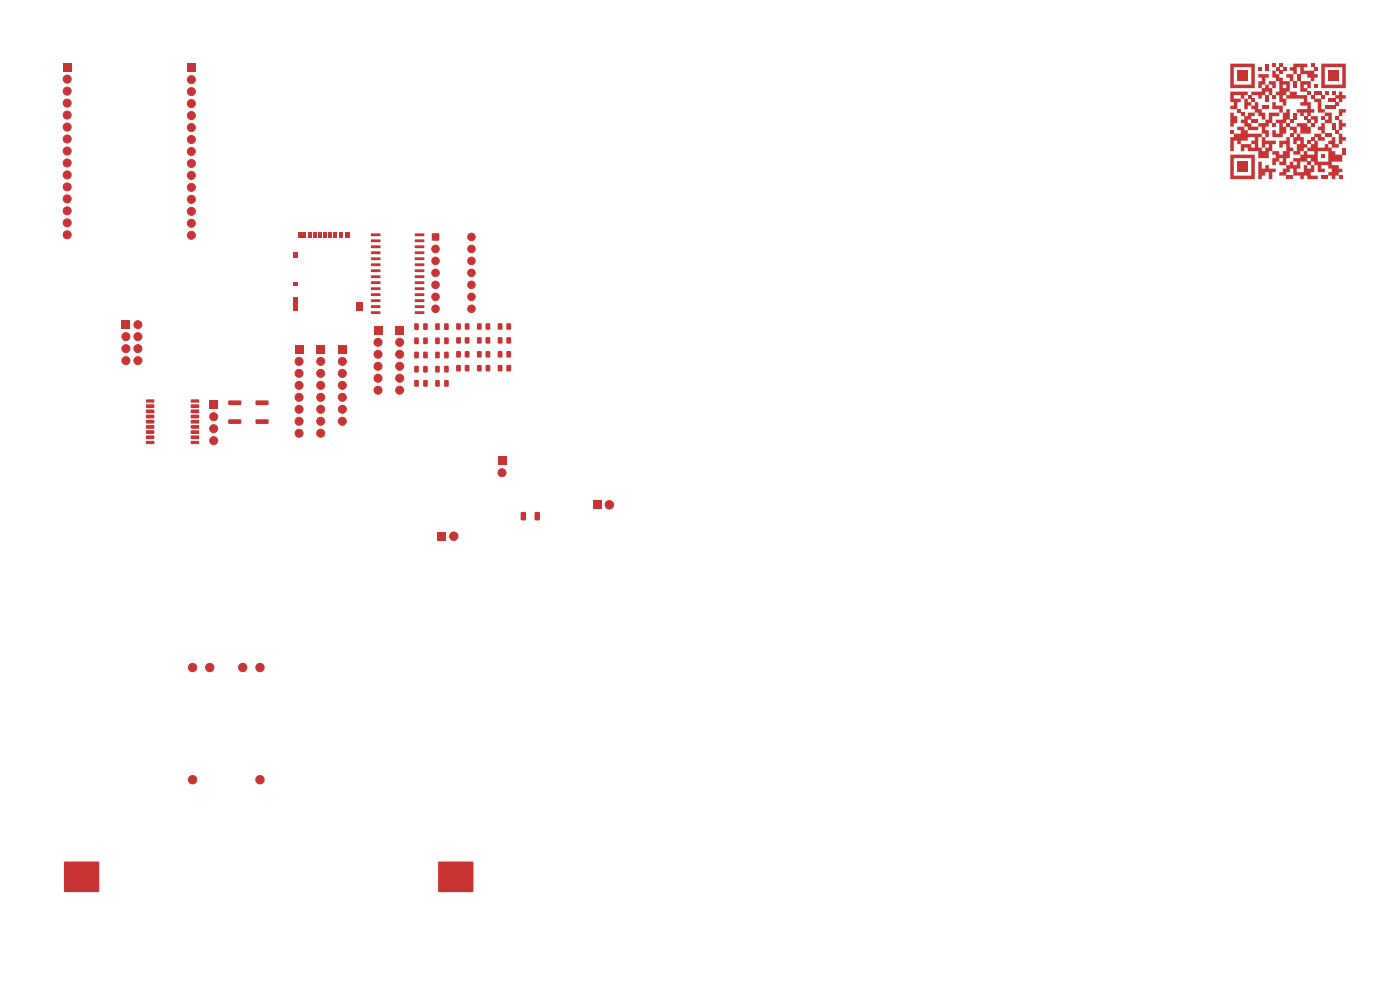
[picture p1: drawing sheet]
<svg xmlns="http://www.w3.org/2000/svg" width="297mm" height="210mm" viewBox="0 0 297 210" stroke-linecap="round" stroke-linejoin="round" font-family="sans-serif">
<path d="M0 0h297v210h-297z" fill="#fff" stroke="#fff" stroke-width=".21"/>
<g fill="#c83434">
<path d="M262.5 34.3h2.2v2.2h-2.2z"/>
<path d="M261 32.8h5.2v5.2h-5.2v-.7h4.5v-3.8h-3.8v3.8h-.7z"/>
<path d="M266.9 34.3h.8v1.5h.7v-.8h.8v.8h1.5v.7h-.8v1.5h-.7v-1.5h-.8v.8h-.7v.7h-.8z"/>
<path d="M272.9 37.3h1.5v.7h-1.5z"/>
<path d="M280.3 32.8h.7v.7h-.7z"/>
<path d="M272.1 35.8h.8v-.8h.7v-.7h.8v.7h.7v-.7h-.7v-.8h1.4v-.7h.8v-.7h.7v.7h2.3v1.5h2.2v-2.2h-2.2v.7h-.8v-.7h-1.5v-.8h.8v-.7h.7v-.8h.8v1.5h1.4v-.7h.8v.7h.7v.8h.8v.7h1.5v1.5h-2.3v.7h1.5v.8h.8v.7h-.8v.8h-.7v.7h-.8v-.7h-.7v-.8h.7v-.7h-.7v-.8h-1.5v.8h.7v.7h-1.4v-1.5h-.8v-.7h-.7v-.8h-.8v.8h-1.5v1.5h-.7v.7h1.5v-1.5h.7v.8h.8v-.8h.7v1.5h-.7v.8h1.5v.7h-2.3v-.7h-.7v.7h-.8v-.7h-1.4v-1.5h-.8v.7h-.7v.8h-1.5v-.8h.7z"/>
<path d="M280.3 37.3h1.5v.7h-1.5z"/>
<path d="M284 37.3h.8v.7h-.8z"/>
<path d="M271.4 29.8h1.5v-.7h.7v2.2h.8v.8h-.8v1.4h-.7v1.5h-1.5v-.7h.7v-.8h-.7v.8h-.7v.7h-.8v-1.5h.8v-.7h-.8v-.7h1.5v.7h.7v-.7h.8v-1.5h-.8v.7h-.7z"/>
<path d="M277.3 34.3h.8v.7h-.8z"/>
<path d="M264.7 23.9h1.5v.7h-.7v.8h-.8v.7h.8v.8h1.4v-.8h1.5v-.7h.8v-1.5h2.2v.7h-1.5v1.5h-.7v.8h-.8v.7h.8v1.5h-.8v-.8h-.7v.8h-.8v2.2h.8v.8h.7v-.8h.8v-.7h-.8v.7h-.7v-2.2h.7v.7h2.3v.8h-.8v1.5h-.7v1.4h-2.3v-1.4h-2.2v-.8h-.7v.8h-.8v-1.5h2.3v.7h.7v-.7h-.7v-.8h.7v-.7h-1.5v.7h-1.5v.8h-.7v-.8h-.8v2.3h-.7v-3h.7v-.8h1.5v-.7h-.7v-.7h1.5v.7h.7v.7h3v-1.4h-.8v.7h-2.2v-.7h-.7v-.8h-.8v-.7h.8v-.8h.7z"/>
<path d="M275.1 28.3h.7v.8h.8v1.5h.7v.7h-.7v.8h-.8v.7h-1.4v-.7h.7v-1.5h.7v-.8h-.7v.8h-.7v-1.5h.7z"/>
<path d="M284.8 31.3h.7v1.5h-.7z"/>
<path d="M282.5 29.1h.8v1.5h.7v.7h-1.5v-.7h-.7v-.8h.7z"/>
<path d="M277.3 29.8h.8v.8h-.8z"/>
<path d="M284 28.3h.8v.8h.7v.7h-.7v.8h-.8z"/>
<path d="M278.1 29.1h.7v.7h-.7z"/>
<path d="M278.8 28.3h1.5v.8h.7v.7h-1.4v-.7h-.8z"/>
<path d="M272.1 23.9h.8v-.7h.7v2.2h-.7v.7h-.8v.8h.8v1.4h-.8v.8h-2.2v-1.5h.8v.7h.7v-2.2h-.7v-.7h1.4z"/>
<path d="M273.6 28.3h.8v.8h-.8z"/>
<path d="M281 28.3h1.5v.8h-1.5z"/>
<path d="M261 27.6h.7v.7h-.7z"/>
<path d="M273.6 26.9h1.5v1.4h-.7v-.7h-.8z"/>
<path d="M275.1 26.1h2.2v.8h.8v1.4h-2.3v-1.4h-.7z"/>
<path d="M279.6 26.9h.7v-.8h.7v2.2h-.7v-.7h-.7z"/>
<path d="M283.3 27.6h.7v.7h-.7z"/>
<path d="M282.5 26.1h.8v1.5h-.8z"/>
<path d="M284 25.4h.8v.7h.7v.8h-.7v.7h-.8z"/>
<path d="M261 23.9h.7v.7h.8v1.5h-.8v.8h-.7z"/>
<path d="M269.9 26.1h.8v.8h-.8z"/>
<path d="M272.9 26.1h.7v.8h-.7z"/>
<path d="M278.1 26.1h.7v.8h-.7z"/>
<path d="M265.5 25.4h1.4v.7h-1.4z"/>
<path d="M273.6 25.4h.8v.7h-.8z"/>
<path d="M277.3 25.4h.8v.7h-.8z"/>
<path d="M278.1 24.6h1.5v1.5h-.8v-.7h-.7z"/>
<path d="M281 23.9h1.5v2.2h-1.5v-.7h.8v-.8h-.8z"/>
<path d="M266.2 21.7h.7v1.5h.8v.7h.7v1.5h-.7v-.8h-.8v-.7h-.7v-.7h-.7v-.8h.7z"/>
<path d="M274.4 23.9h.7v1.5h-.7z"/>
<path d="M276.6 24.6h.7v.8h-.7z"/>
<path d="M280.3 24.6h.7v.8h-.7z"/>
<path d="M283.3 24.6h.7v.8h-.7z"/>
<path d="M263.2 23.9h.8v.7h-.8z"/>
<path d="M269.9 15h.8v.7h.7v.8h.7v.7h1.5v2.2h-.7v.8h-.8v.7h.8v-.7h.7v-.8h1.5v.8h2.2v1.5h.8v1.5h.7v.7h-.7v.7h-.8v-.7h-.7v.7h-.8v-.7h-.7v-.7h2.2v-.8h-1.5v-.7h.8v-.8h-3.7v1.5h-.8v-.7h-.7v-1.5h-.7v-.8h.7v-.7h1.5v-.7h-.8v.7h-.7v-1.5h-.7v-.7h-.8z"/>
<path d="M284 23.2h1.5v.7h-.7v.7h-.8z"/>
<path d="M262.5 23.2h.7v.7h-.7z"/>
<path d="M269.9 21.7h.8v.7h1.4v1.5h-.7v-.7h-1.5z"/>
<path d="M278.8 20.9h1.5v2.3h.7v.7h-1.4v-2.2h-.8z"/>
<path d="M261 19.4h3.7v.8h-.7v.7h-.8v-.7h-1.5v.7h1.5v.8h-.7v1.5h-1.5v-.8h.7v-.7h-.7z"/>
<path d="M264 20.9h.7v.8h.8v.7h-.8v.8h-.7z"/>
<path d="M267.7 22.4h1.5v.8h-1.5z"/>
<path d="M281 22.4h2.3v.8h-2.3z"/>
<path d="M283.3 21.7h.7v.7h-.7z"/>
<path d="M265.5 20.9h.7v.8h-.7z"/>
<path d="M268.4 20.2h.8v1.5h-.8z"/>
<path d="M281.8 20.9h1.5v.8h-1.5z"/>
<path d="M284 19.4h.8v.8h.7v.7h-.7v.8h-.8v-.8h-.7v-.7h.7z"/>
<path d="M264.7 20.2h.8v.7h-.8z"/>
<path d="M265.5 19.4h2.2v-.7h.7v-.7h.8v.7h.7v1.5h-.7v-.8h-.8v.8h-.7v.7h-.8v-.7h-1.4z"/>
<path d="M269.9 20.2h.8v.7h-.8z"/>
<path d="M278.1 20.2h.7v.7h-.7z"/>
<path d="M280.3 20.2h.7v.7h-.7z"/>
<path d="M277.3 19.4h.8v.8h-.8z"/>
<path d="M278.8 19.4h1.5v.8h-1.5z"/>
<path d="M281 19.4h.8v.8h-.8z"/>
<path d="M282.5 19.4h.8v.8h-.8z"/>
<path d="M275.8 17.2h2.3v1.5h-.8v-.7h-.7v.7h.7v.7h-1.5z"/>
<path d="M262.5 15h2.2v2.2h-2.2z"/>
<path d="M261 13.5h5.2v5.2h-5.2v-.7h4.5v-3.8h-3.8v3.8h-.7z"/>
<path d="M266.9 15.7h2.3v.8h-.8v1.5h-.7v.7h-.8v-1.5h.8v-.7h-.8z"/>
<path d="M269.2 17.2h1.5v1.5h-.8v-.7h-.7z"/>
<path d="M274.4 17.2h.7v1.5h-.7z"/>
<path d="M278.8 18h.8v.7h-.8z"/>
<path d="M281.8 15h2.2v2.2h-2.2z"/>
<path d="M280.3 13.5h5.2v5.2h-5.2v-.7h4.5v-3.8h-3.8v3.8h-.7z"/>
<path d="M272.9 15.7h1.5v1.5h-.8v-.7h-.7z"/>
<path d="M275.1 15.7h.7v1.5h-.7z"/>
<path d="M274.4 13.5h2.9v.7h-.7v.8h2.2v.7h.8v.8h-.8v.7h-.7v-.7h-.8v-.8h-1.5v-1.5h-.7v1.5h-.7v-.7h-.8v-.8h.8z"/>
<path d="M271.4 15h.7v.7h-.7z"/>
<path d="M266.9 14.2h.8v.8h-.8z"/>
<path d="M268.4 13.5h.8v1.5h-.8z"/>
<path d="M270.7 14.2h.7v.8h-.7z"/>
<path d="M272.1 14.2h.8v.8h-.8z"/>
<path d="M278.8 14.2h.8v.8h-.8z"/>
<path d="M269.9 13.5h.8v.7h-.8z"/>
<path d="M271.4 13.5h.7v.7h-.7z"/>
<path d="M278.1 13.5h.7v.7h-.7z"/>
<path d="M39.7 13.5h1.7v1.7h-1.7z"/>
</g>
<g fill="#c83434" stroke="#c83434" stroke-width=".21">
<circle cx="40.6" cy="16.9" r=".85"/>
<circle cx="40.6" cy="19.4" r=".85"/>
<circle cx="40.6" cy="22" r=".85"/>
<circle cx="40.6" cy="24.5" r=".85"/>
<circle cx="40.6" cy="27" r=".85"/>
<circle cx="40.6" cy="29.6" r=".85"/>
<circle cx="40.6" cy="32.1" r=".85"/>
<circle cx="40.6" cy="34.7" r=".85"/>
<circle cx="40.6" cy="37.2" r=".85"/>
<circle cx="40.6" cy="39.7" r=".85"/>
<circle cx="40.6" cy="42.3" r=".85"/>
<circle cx="40.6" cy="44.8" r=".85"/>
<circle cx="40.6" cy="47.4" r=".85"/>
<circle cx="40.6" cy="49.9" r=".85"/>
</g>
<path d="M62.6 73.3h1.7v1.7h-1.7z" fill="#c83434"/>
<g fill="#c83434" stroke="#c83434" stroke-width=".21">
<circle cx="63.4" cy="76.7" r=".85"/>
<circle cx="63.4" cy="79.2" r=".85"/>
<circle cx="63.4" cy="81.7" r=".85"/>
<circle cx="63.4" cy="84.3" r=".85"/>
<circle cx="63.4" cy="86.8" r=".85"/>
<circle cx="63.4" cy="89.4" r=".85"/>
<circle cx="63.4" cy="91.9" r=".85"/>
</g>
<path d="M25.9 68h1.7v1.7h-1.7z" fill="#c83434"/>
<g fill="#c83434" stroke="#c83434" stroke-width=".21">
<circle cx="29.3" cy="68.9" r=".85"/>
<circle cx="26.7" cy="71.4" r=".85"/>
<circle cx="29.3" cy="71.4" r=".85"/>
<circle cx="26.7" cy="74" r=".85"/>
<circle cx="29.3" cy="74" r=".85"/>
<circle cx="26.7" cy="76.5" r=".85"/>
<circle cx="29.3" cy="76.5" r=".85"/>
</g>
<g fill="#c83434">
<path d="M105.7 71.6l.7-.1 .2 .2v1l-.1 .2h-.7l-.2-.1z"/>
<path d="M107.5 71.6l.7-.1 .2 .2v1l-.1 .2h-.6l-.3-.1z"/>
<path d="M87.9 74.7l.7-.1 .2 .1 .1 1.1-.2 .2h-.6l-.2-.1z"/>
<path d="M89.8 74.7l.7-.1 .2 .1 .1 1.1-.2 .2h-.6l-.2-.1z"/>
<path d="M87.9 68.6h.7l.2 .1 .1 1.1-.2 .2h-.6l-.2-.1z"/>
<path d="M89.8 68.6h.7l.2 .1 .1 1.1-.2 .2h-.6l-.2-.1z"/>
<path d="M125.8 106.2h1.8v1.8h-1.8z"/>
</g>
<circle cx="129.3" cy="107.1" r=".9" fill="#c83434" stroke="#c83434" stroke-width=".21"/>
<path d="M71.8 73.3h1.7v1.7h-1.7z" fill="#c83434"/>
<g fill="#c83434" stroke="#c83434" stroke-width=".21">
<circle cx="72.6" cy="76.7" r=".85"/>
<circle cx="72.6" cy="79.2" r=".85"/>
<circle cx="72.6" cy="81.7" r=".85"/>
<circle cx="72.6" cy="84.3" r=".85"/>
<circle cx="72.6" cy="86.8" r=".85"/>
<circle cx="72.6" cy="89.4" r=".85"/>
</g>
<path d="M67.2 73.3h1.7v1.7h-1.7z" fill="#c83434"/>
<g fill="#c83434" stroke="#c83434" stroke-width=".21">
<circle cx="68" cy="76.7" r=".85"/>
<circle cx="68" cy="79.2" r=".85"/>
<circle cx="68" cy="81.7" r=".85"/>
<circle cx="68" cy="84.3" r=".85"/>
<circle cx="68" cy="86.8" r=".85"/>
<circle cx="68" cy="89.4" r=".85"/>
<circle cx="68" cy="91.9" r=".85"/>
</g>
<path d="M79.3 69.2h1.7v1.7h-1.7z" fill="#c83434"/>
<g fill="#c83434" stroke="#c83434" stroke-width=".21">
<circle cx="80.2" cy="72.6" r=".85"/>
<circle cx="80.2" cy="75.2" r=".85"/>
<circle cx="80.2" cy="77.7" r=".85"/>
<circle cx="80.2" cy="80.2" r=".85"/>
<circle cx="80.2" cy="82.8" r=".85"/>
</g>
<g fill="#c83434">
<path d="M101.2 71.6l.7-.1 .3 .2v1l-.2 .2h-.6l-.2-.1z"/>
<path d="M103.1 71.6l.7-.1 .2 .2v1l-.1 .2h-.7l-.2-.1z"/>
<path d="M105.7 74.5h.7l.2 .1v1l-.1 .2-.7 .1-.2-.2z"/>
<path d="M107.5 74.5h.7l.2 .1v1l-.1 .2-.6 .1-.3-.2z"/>
<path d="M96.8 71.6l.7-.1 .3 .2v1l-.2 .2h-.6l-.2-.1z"/>
<path d="M98.7 71.6l.7-.1 .2 .2v1l-.1 .2h-.7l-.2-.1z"/>
<path d="M96.8 74.5h.7l.3 .1v1l-.2 .2-.6 .1-.2-.2z"/>
<path d="M98.7 74.5h.7l.2 .1v1l-.1 .2-.7 .1-.2-.2z"/>
<path d="M78.7 49.5h1.9l.1 .5-1.9 .1z"/>
<path d="M78.7 50.8h1.9l.1 .5-1.9 .1z"/>
<path d="M78.7 52.1h1.9l.1 .5h-1.9z"/>
<path d="M78.7 53.4l1.9-.1 .1 .5-1.9 .1z"/>
<path d="M78.7 54.6h1.9l.1 .5-1.9 .1z"/>
<path d="M78.7 55.9h1.9l.1 .5h-1.9z"/>
<path d="M78.7 57.2l1.9-.1 .1 .5-1.9 .1z"/>
<path d="M78.7 58.4h1.9l.1 .5-1.9 .1z"/>
<path d="M78.7 59.7h1.9l.1 .5-1.9 .1z"/>
<path d="M78.7 61l1.9-.1 .1 .5-1.9 .1z"/>
<path d="M78.7 62.2h1.9l.1 .5-1.9 .1z"/>
<path d="M78.7 63.5h1.9l.1 .5-1.9 .1z"/>
<path d="M78.7 64.8h1.9l.1 .5h-1.9z"/>
<path d="M78.7 66.1l1.9-.1 .1 .5-1.9 .1z"/>
<path d="M88 66.1l1.9-.1 .1 .5-1.9 .1z"/>
<path d="M88 64.8h1.9l.1 .5h-1.9z"/>
<path d="M88 63.5h1.9l.1 .5-1.9 .1z"/>
<path d="M88 62.2h1.9l.1 .5-1.9 .1z"/>
<path d="M88 61l1.9-.1 .1 .5-1.9 .1z"/>
<path d="M88 59.7h1.9l.1 .5-1.9 .1z"/>
<path d="M88 58.4h1.9l.1 .5-1.9 .1z"/>
<path d="M88 57.2l1.9-.1 .1 .5-1.9 .1z"/>
<path d="M88 55.9h1.9l.1 .5h-1.9z"/>
<path d="M88 54.6h1.9l.1 .5-1.9 .1z"/>
<path d="M88 53.4l1.9-.1 .1 .5-1.9 .1z"/>
<path d="M88 52.1h1.9l.1 .5h-1.9z"/>
<path d="M88 50.8h1.9l.1 .5-1.9 .1z"/>
<path d="M88 49.5h1.9l.1 .5-1.9 .1z"/>
<path d="M110.5 108.7l.8-.1 .3 .2v1.4l-.2 .2h-.7l-.2-.2z"/>
<path d="M113.5 108.7l.8-.1 .2 .2v1.4l-.1 .2h-.8l-.2-.2z"/>
<path d="M87.9 77.7l.7-.1 .2 .1 .1 1.1-.2 .2h-.6l-.2-.1z"/>
<path d="M89.8 77.7l.7-.1 .2 .1 .1 1.1-.2 .2h-.6l-.2-.1z"/>
<path d="M87.9 80.7l.7-.1 .2 .2 .1 1-.2 .2-.6 .1-.2-.2z"/>
<path d="M89.8 80.7l.7-.1 .2 .2 .1 1-.2 .2-.6 .1-.2-.2z"/>
<path d="M96.8 77.5l.7-.1 .3 .2v1l-.2 .2h-.6l-.2-.1z"/>
<path d="M98.7 77.5l.7-.1 .2 .2v1l-.1 .2h-.7l-.2-.1z"/>
<path d="M71.9 49.2h.7v1.2h-.7z"/>
<path d="M70.8 49.2h.7v1.2h-.7z"/>
<path d="M69.7 49.2h.7v1.2h-.7z"/>
<path d="M68.6 49.2h.7v1.2h-.7z"/>
<path d="M67.5 49.2h.7v1.2h-.7z"/>
<path d="M66.4 49.2h.7v1.2h-.7z"/>
<path d="M65.3 49.2h.7v1.2h-.7z"/>
<path d="M64.2 49.2h.7v1.2h-.7z"/>
<path d="M63.3 49.2h.7v1.2h-.7z"/>
<path d="M62.2 59.9h1v.8h-1z"/>
<path d="M62.2 53.5h1v1.2h-1z"/>
<path d="M62.2 63.1h1v2.8h-1z"/>
<path d="M73.3 49.2h1v1.2h-1z"/>
<path d="M75.5 64h1.3v1.9h-1.3z"/>
<path d="M101.2 74.5h.7l.3 .1v1l-.2 .2-.6 .1-.2-.2z"/>
<path d="M103.1 74.5h.7l.2 .1v1l-.1 .2-.7 .1-.2-.2z"/>
<path d="M92.4 71.6h.7l.2 .1v1.1l-.1 .2h-.6l-.3-.1z"/>
<path d="M94.3 71.6h.7l.2 .1v1.1l-.1 .2h-.6l-.3-.1z"/>
<path d="M92.4 80.7l.7-.1 .2 .2v1l-.1 .2-.6 .1-.3-.2z"/>
<path d="M94.3 80.7l.7-.1 .2 .2v1l-.1 .2-.6 .1-.3-.2z"/>
<path d="M105.7 77.5l.7-.1 .2 .2v1l-.1 .2h-.7l-.2-.1z"/>
<path d="M107.5 77.5l.7-.1 .2 .2v1l-.1 .2h-.6l-.3-.1z"/>
</g>
<g fill="#c83434" stroke="#c83434" stroke-width=".21">
<circle cx="40.8" cy="165.4" r=".89"/>
<circle cx="55.1" cy="165.4" r=".89"/>
<circle cx="40.9" cy="141.6" r=".89"/>
<circle cx="55.1" cy="141.6" r=".89"/>
<circle cx="44.5" cy="141.6" r=".89"/>
<circle cx="51.5" cy="141.6" r=".89"/>
</g>
<path d="M92.8 112.8h1.8v1.8h-1.8z" fill="#c83434"/>
<circle cx="96.3" cy="113.7" r=".9" fill="#c83434" stroke="#c83434" stroke-width=".21"/>
<g fill="#c83434">
<path d="M105.7 68.6h.7l.2 .1v1l-.1 .2-.7 .1-.2-.2z"/>
<path d="M107.5 68.6h.7l.2 .1v1l-.1 .2-.6 .1-.3-.2z"/>
<path d="M96.8 68.6h.7l.3 .1v1l-.2 .2-.6 .1-.2-.2z"/>
<path d="M98.7 68.6h.7l.2 .1v1l-.1 .2-.7 .1-.2-.2z"/>
<path d="M87.9 71.6h.7l.2 .1 .1 1.1-.2 .2h-.6l-.2-.1z"/>
<path d="M89.8 71.6h.7l.2 .1 .1 1.1-.2 .2h-.6l-.2-.1z"/>
<path d="M92.4 68.6h.7l.2 .1v1.1l-.1 .2h-.6l-.3-.1z"/>
<path d="M94.3 68.6h.7l.2 .1v1.1l-.1 .2h-.6l-.3-.1z"/>
<path d="M13.6 182.8h7.4v6.4h-7.4z"/>
<path d="M93 182.8h7.4v6.4h-7.4z"/>
<path d="M101.2 68.6h.7l.3 .1v1l-.2 .2-.6 .1-.2-.2z"/>
<path d="M103.1 68.6h.7l.2 .1v1l-.1 .2-.7 .1-.2-.2z"/>
<path d="M31 84.8l1.6-.1 .1 .6-1.6 .1z"/>
<path d="M31 85.8h1.6l.1 .6-.1 .2-1.5-.1-.1-.1z"/>
<path d="M31 86.9h1.6l.1 .6-.1 .2-1.5-.1-.1-.1z"/>
<path d="M31 88h1.6l.1 .6-.1 .2-1.5-.1-.1-.1z"/>
<path d="M31 89.1h1.6l.1 .6-.1 .2-1.5-.1-.1-.1z"/>
<path d="M31 90.2h1.6l.1 .6-.1 .2-1.5-.1-.1-.1z"/>
<path d="M31 91.3h1.6l.1 .6-.1 .2-1.5-.1-.1-.1z"/>
<path d="M31 92.4h1.6l.1 .6-.1 .2-1.5-.1-.1-.1z"/>
<path d="M31 93.6l1.6-.1 .1 .6-1.6 .1z"/>
<path d="M40.5 93.6l1.6-.1 .1 .6-1.6 .1z"/>
<path d="M40.5 92.4h1.6l.1 .6-.1 .2-1.5-.1-.1-.1z"/>
<path d="M40.5 91.3h1.6l.1 .6-.1 .2-1.5-.1-.1-.1z"/>
<path d="M40.5 90.2h1.6l.1 .6-.1 .2-1.5-.1-.1-.1z"/>
<path d="M40.5 89.1h1.6l.1 .6-.1 .2-1.5-.1-.1-.1z"/>
<path d="M40.5 88h1.6l.1 .6-.1 .2-1.5-.1-.1-.1z"/>
<path d="M40.5 86.9h1.6l.1 .6-.1 .2-1.5-.1-.1-.1z"/>
<path d="M40.5 85.8h1.6l.1 .6-.1 .2-1.5-.1-.1-.1z"/>
<path d="M40.5 84.8l1.6-.1 .1 .6-1.6 .1z"/>
<path d="M92.4 77.7l.7-.1 .2 .1v1.1l-.1 .2h-.6l-.3-.1z"/>
<path d="M94.3 77.7l.7-.1 .2 .1v1.1l-.1 .2h-.6l-.3-.1z"/>
<path d="M48.5 85h2.5l.2 .2v.6l-.3 .1h-2.4l-.1-.2z"/>
<path d="M54.3 85h2.5l.2 .2v.6l-.3 .1h-2.4l-.1-.2z"/>
<path d="M48.5 89h2.5l.2 .2v.6l-.3 .1h-2.4l-.1-.2z"/>
<path d="M54.3 89h2.5l.2 .2v.6l-.3 .1h-2.4l-.1-.2z"/>
<path d="M91.7 49.5h1.4v1.5h-1.4z"/>
</g>
<g fill="#c83434" stroke="#c83434" stroke-width=".21">
<circle cx="92.4" cy="52.8" r=".8"/>
<circle cx="92.4" cy="55.3" r=".8"/>
<circle cx="92.4" cy="57.9" r=".8"/>
<circle cx="92.4" cy="60.4" r=".8"/>
<circle cx="92.4" cy="63" r=".8"/>
<circle cx="92.4" cy="65.5" r=".8"/>
<circle cx="100" cy="65.5" r=".8"/>
<circle cx="100" cy="63" r=".8"/>
<circle cx="100" cy="60.4" r=".8"/>
<circle cx="100" cy="57.9" r=".8"/>
<circle cx="100" cy="55.3" r=".8"/>
<circle cx="100" cy="52.8" r=".8"/>
<circle cx="100" cy="50.3" r=".8"/>
</g>
<path d="M13.4 13.4h1.7v1.7h-1.7z" fill="#c83434"/>
<g fill="#c83434" stroke="#c83434" stroke-width=".21">
<circle cx="14.2" cy="16.8" r=".85"/>
<circle cx="14.2" cy="19.3" r=".85"/>
<circle cx="14.2" cy="21.9" r=".85"/>
<circle cx="14.2" cy="24.4" r=".85"/>
<circle cx="14.2" cy="26.9" r=".85"/>
<circle cx="14.2" cy="29.5" r=".85"/>
<circle cx="14.2" cy="32" r=".85"/>
<circle cx="14.2" cy="34.6" r=".85"/>
<circle cx="14.2" cy="37.1" r=".85"/>
<circle cx="14.2" cy="39.6" r=".85"/>
<circle cx="14.2" cy="42.2" r=".85"/>
<circle cx="14.2" cy="44.7" r=".85"/>
<circle cx="14.2" cy="47.3" r=".85"/>
<circle cx="14.2" cy="49.8" r=".85"/>
</g>
<path d="M83.9 69.2h1.7v1.7h-1.7z" fill="#c83434"/>
<g fill="#c83434" stroke="#c83434" stroke-width=".21">
<circle cx="84.8" cy="72.6" r=".85"/>
<circle cx="84.8" cy="75.2" r=".85"/>
<circle cx="84.8" cy="77.7" r=".85"/>
<circle cx="84.8" cy="80.2" r=".85"/>
<circle cx="84.8" cy="82.8" r=".85"/>
</g>
<g fill="#c83434">
<path d="M92.4 74.7l.7-.1 .2 .1v1.1l-.1 .2h-.6l-.3-.1z"/>
<path d="M94.3 74.7l.7-.1 .2 .1v1.1l-.1 .2h-.6l-.3-.1z"/>
<path d="M105.6 96.9h1.8v1.7h-1.8z"/>
</g>
<circle cx="106.5" cy="100.3" r=".85" fill="#c83434" stroke="#c83434" stroke-width=".21"/>
<path d="M44.5 85h1.7v1.7h-1.7z" fill="#c83434"/>
<g fill="#c83434" stroke="#c83434" stroke-width=".21">
<circle cx="45.3" cy="88.4" r=".85"/>
<circle cx="45.3" cy="90.9" r=".85"/>
<circle cx="45.3" cy="93.5" r=".85"/>
</g>
<g fill="#c83434">
<path d="M101.2 77.5l.7-.1 .3 .2v1l-.2 .2h-.6l-.2-.1z"/>
<path d="M103.1 77.5l.7-.1 .2 .2v1l-.1 .2h-.7l-.2-.1z"/>
</g>
</svg>
